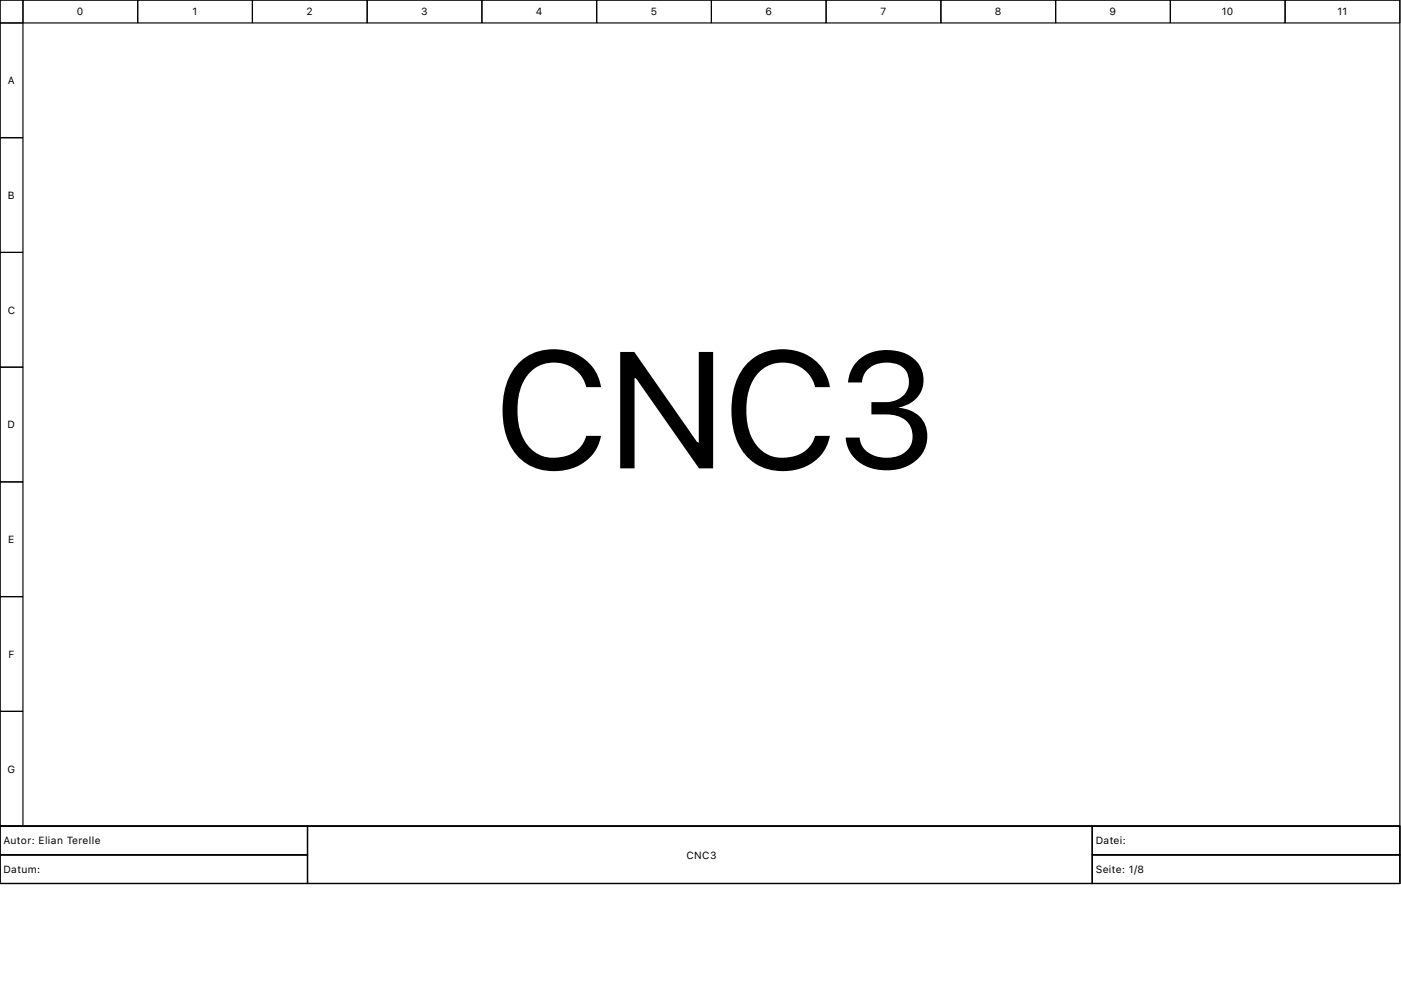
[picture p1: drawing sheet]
<svg xmlns="http://www.w3.org/2000/svg" width="297mm" height="210mm" viewBox="0 0 297 210" stroke-linecap="round" stroke-linejoin="round" font-family="sans-serif">
<defs><g id="words">
<text font-size="35" x="104.4" y="99.3">CNC3</text>
<g font-size="2.2">
<text x="16.3" y="3.3">0</text>
<text x="40.8" y="3.3">1</text>
<text x="65" y="3.3">2</text>
<text x="89.3" y="3.3">3</text>
<text x="113.6" y="3.3">4</text>
<text x="138" y="3.3">5</text>
<text x="162.3" y="3.3">6</text>
<text x="186.7" y="3.3">7</text>
<text x="210.9" y="3.3">8</text>
<text x="235.3" y="3.3">9</text>
<text x="259" y="3.3">10</text>
<text x="283.6" y="3.3">11</text>
<text x="1.7" y="17.9">A</text>
<text x="1.7" y="42.2">B</text>
<text x="1.6" y="66.5">C</text>
<text x="1.6" y="90.8">D</text>
<text x="1.8" y="115.2">E</text>
<text x="1.8" y="139.5">F</text>
<text x="1.6" y="163.8">G</text>
<text x=".7" y="179">Autor: Elian Terelle</text>
<text x="232.3" y="179">Datei:</text>
<text x=".7" y="185.1">Datum:</text>
<text x="145.5" y="182.1">CNC3</text>
<text x="232.3" y="185.1">Seite: 1/8</text>
</g>
</g></defs>
<g fill="none" stroke="#000" stroke-width=".24">
<path d="M0 0h296.8v175.2h-296.8zM0 0h4.9v4.9h-4.9zM4.9 0h24.3v4.9h-24.3zM29.2 0h24.3v4.9h-24.3zM53.5 0h24.3v4.9h-24.3zM77.8 0h24.4v4.9h-24.4zM102.2 0h24.3v4.9h-24.3zM126.5 0h24.3v4.9h-24.3zM150.8 0h24.4v4.9h-24.4zM175.2 0h24.3v4.9h-24.3zM199.5 0h24.3v4.9h-24.3zM223.8 0h24.3v4.9h-24.3z"/>
<path d="M248.1 0h24.4v4.9h-24.4zM272.5 0h24.3v4.9h-24.3zM0 4.9h4.9v24.3h-4.9zM0 29.2h4.9v24.3h-4.9zM0 53.5h4.9v24.3h-4.9zM0 77.8h4.9v24.4h-4.9zM0 102.2h4.9v24.3h-4.9zM0 126.5h4.9v24.3h-4.9zM0 150.8h4.9v24.4h-4.9zM0 175.2h296.8v12.1h-296.8zM0 175.2h65.2v6h-65.2zM65.2 175.2h166.4v12.1h-166.4z"/>
<path d="M231.6 175.2h65.2v6h-65.2zM0 181.2h65.2v6.1h-65.2zM231.6 181.2h65.2v6.1h-65.2z"/>
</g>
<use href="#words"/>
</svg>
